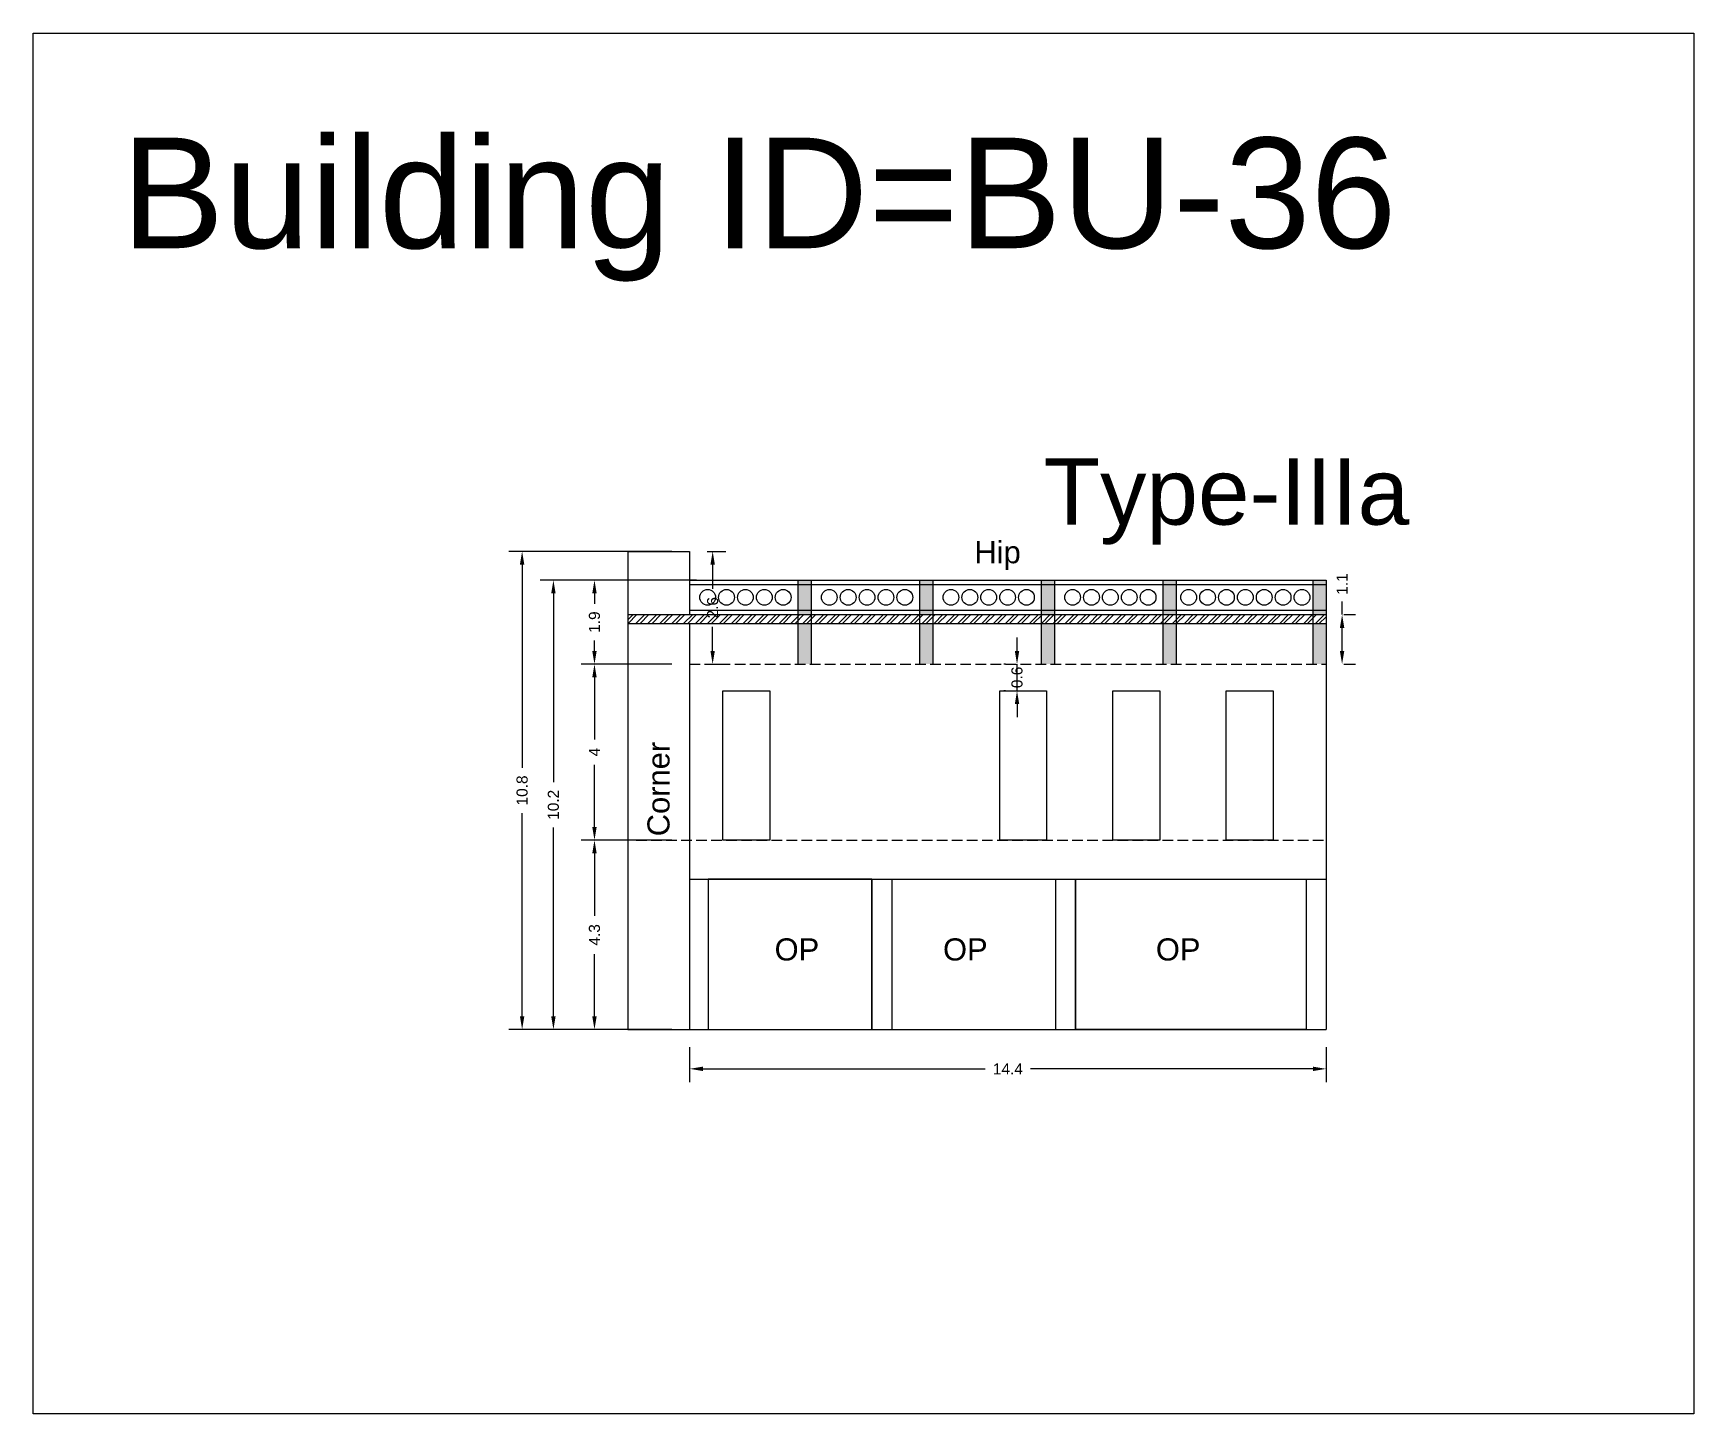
# Model space of a CAD drawing. Header units: metres. Extents: x 3416649 to 3417093, y -6712874 to -6712690.
# Drawn here: x 3416862 to 3416899.53, y -6712835.08 to -6712803.87 of the extents above; entities that cross this region are included whole.
import ezdxf

# ---------------------------------------------------------------- set-up
doc = ezdxf.new("R2010")
doc.units = ezdxf.units.M
doc.linetypes.add('ACAD_ISO02W100', pattern=[15, 12, -3])
doc.layers.add('Dotted', color=7, linetype='ACAD_ISO02W100', plot=False)
doc.styles.get("Standard").update_dxf_attribs({"font": 'arial.ttf'})
doc.dimstyles.new('ISO-25', dxfattribs={"dimtxt": 0.25, "dimasz": 0.3, "dimexe": 0.3, "dimexo": 0.4, "dimgap": 0.2, "dimtad": 0, "dimdec": 1, "dimdsep": 46, "dimtxsty": 'Standard', "dimcen": 2.5, "dimadec": 0, "dimazin": 0, "dimtfac": 1, "dimtdec": 1, "dimtmove": 0, "dimatfit": 3, "dimfxl": 1, "dimarcsym": 0})

# ---------------------------------------------------------------- blocks, each defined once
blk = doc.blocks.new('*D307')
at = {"color": 0, "lineweight": -2, "transparency": 16777216}
for p, q in [((3416884.235, -6712817.831), (3416884.235, -6712817.531)), ((3416883.974, -6712818.131), (3416883.935, -6712818.131)), ((3416884.235, -6712818.731), (3416884.235, -6712818.131)), ((3416883.974, -6712818.731), (3416883.935, -6712818.731)), ((3416884.235, -6712819.031), (3416884.235, -6712819.331))]:
    blk.add_line(p, q, dxfattribs=at)
at = {"color": 0, "transparency": 16777216}
for points in [[(3416884.185, -6712817.831), (3416884.285, -6712817.831), (3416884.235, -6712818.131)], [(3416884.185, -6712819.031), (3416884.285, -6712819.031), (3416884.235, -6712818.731)]]:
    blk.add_solid(points, dxfattribs=at)
at = {"layer": 'Defpoints', "color": 0, "transparency": 16777216}
for p in [(3416884.235, -6712818.131), (3416884.374, -6712818.131), (3416884.374, -6712818.731)]:
    blk.add_point(p, dxfattribs=at)
at = {"color": 0, "transparency": 16777216, "insert": (3416884.235, -6712818.431), "char_height": 0.25, "attachment_point": 5, "rotation": 90}
blk.add_mtext('0.6', dxfattribs=at)
blk = doc.blocks.new('*D308')
at = {"color": 0, "lineweight": -2, "transparency": 16777216}
for p, q in [((3416876.434, -6712822.111), (3416874.383, -6712822.111)), ((3416874.683, -6712822.411), (3416874.683, -6712823.819)), ((3416874.683, -6712826.091), (3416874.683, -6712824.684)), ((3416876.434, -6712826.391), (3416874.383, -6712826.391))]:
    blk.add_line(p, q, dxfattribs=at)
at = {"color": 0, "transparency": 16777216}
for points in [[(3416874.633, -6712822.411), (3416874.733, -6712822.411), (3416874.683, -6712822.111)], [(3416874.633, -6712826.091), (3416874.733, -6712826.091), (3416874.683, -6712826.391)]]:
    blk.add_solid(points, dxfattribs=at)
at = {"layer": 'Defpoints', "color": 0, "transparency": 16777216}
for p in [(3416874.683, -6712822.111), (3416876.834, -6712822.111), (3416876.834, -6712826.391)]:
    blk.add_point(p, dxfattribs=at)
at = {"color": 0, "transparency": 16777216, "insert": (3416874.683, -6712824.251), "char_height": 0.25, "attachment_point": 5, "rotation": 90}
blk.add_mtext('4.3', dxfattribs=at)
blk = doc.blocks.new('*D309')
at = {"color": 0, "lineweight": -2, "transparency": 16777216}
for p, q in [((3416876.434, -6712818.131), (3416874.383, -6712818.131)), ((3416874.683, -6712818.431), (3416874.683, -6712819.835)), ((3416874.683, -6712821.811), (3416874.683, -6712820.408)), ((3416876.434, -6712822.111), (3416874.383, -6712822.111))]:
    blk.add_line(p, q, dxfattribs=at)
at = {"color": 0, "transparency": 16777216}
for points in [[(3416874.633, -6712818.431), (3416874.733, -6712818.431), (3416874.683, -6712818.131)], [(3416874.633, -6712821.811), (3416874.733, -6712821.811), (3416874.683, -6712822.111)]]:
    blk.add_solid(points, dxfattribs=at)
at = {"layer": 'Defpoints', "color": 0, "transparency": 16777216}
for p in [(3416874.683, -6712818.131), (3416876.834, -6712818.131), (3416876.834, -6712822.111)]:
    blk.add_point(p, dxfattribs=at)
at = {"color": 0, "transparency": 16777216, "insert": (3416874.683, -6712820.121), "char_height": 0.25, "attachment_point": 5, "rotation": 90}
blk.add_mtext('4', dxfattribs=at)
blk = doc.blocks.new('*D310')
at = {"color": 0, "lineweight": -2, "transparency": 16777216}
for p, q in [((3416876.434, -6712816.231), (3416874.383, -6712816.231)), ((3416874.683, -6712816.531), (3416874.683, -6712816.765)), ((3416874.683, -6712817.831), (3416874.683, -6712817.597)), ((3416876.434, -6712818.131), (3416874.383, -6712818.131))]:
    blk.add_line(p, q, dxfattribs=at)
at = {"color": 0, "transparency": 16777216}
for points in [[(3416874.633, -6712816.531), (3416874.733, -6712816.531), (3416874.683, -6712816.231)], [(3416874.633, -6712817.831), (3416874.733, -6712817.831), (3416874.683, -6712818.131)]]:
    blk.add_solid(points, dxfattribs=at)
at = {"layer": 'Defpoints', "color": 0, "transparency": 16777216}
for p in [(3416874.683, -6712816.231), (3416876.834, -6712816.231), (3416876.834, -6712818.131)]:
    blk.add_point(p, dxfattribs=at)
at = {"color": 0, "transparency": 16777216, "insert": (3416874.683, -6712817.181), "char_height": 0.25, "attachment_point": 5, "rotation": 90}
blk.add_mtext('1.9', dxfattribs=at)
blk = doc.blocks.new('*D311')
at = {"color": 0, "lineweight": -2, "transparency": 16777216}
for p, q in [((3416876.988, -6712816.231), (3416873.455, -6712816.231)), ((3416873.755, -6712816.531), (3416873.755, -6712820.8)), ((3416873.755, -6712826.091), (3416873.755, -6712821.823)), ((3416876.434, -6712826.391), (3416873.455, -6712826.391))]:
    blk.add_line(p, q, dxfattribs=at)
at = {"color": 0, "transparency": 16777216}
for points in [[(3416873.705, -6712816.531), (3416873.805, -6712816.531), (3416873.755, -6712816.231)], [(3416873.705, -6712826.091), (3416873.805, -6712826.091), (3416873.755, -6712826.391)]]:
    blk.add_solid(points, dxfattribs=at)
at = {"layer": 'Defpoints', "color": 0, "transparency": 16777216}
for p in [(3416873.755, -6712816.231), (3416877.388, -6712816.231), (3416876.834, -6712826.391)]:
    blk.add_point(p, dxfattribs=at)
at = {"color": 0, "transparency": 16777216, "insert": (3416873.755, -6712821.311), "char_height": 0.25, "attachment_point": 5, "rotation": 90}
blk.add_mtext('10.2', dxfattribs=at)
blk = doc.blocks.new('*D312')
at = {"color": 0, "lineweight": -2, "transparency": 16777216}
for p, q in [((3416876.434, -6712815.581), (3416872.748, -6712815.581)), ((3416873.048, -6712815.881), (3416873.048, -6712820.473)), ((3416873.048, -6712826.091), (3416873.048, -6712821.5)), ((3416876.434, -6712826.391), (3416872.748, -6712826.391))]:
    blk.add_line(p, q, dxfattribs=at)
at = {"color": 0, "transparency": 16777216}
for points in [[(3416872.998, -6712815.881), (3416873.098, -6712815.881), (3416873.048, -6712815.581)], [(3416872.998, -6712826.091), (3416873.098, -6712826.091), (3416873.048, -6712826.391)]]:
    blk.add_solid(points, dxfattribs=at)
at = {"layer": 'Defpoints', "color": 0, "transparency": 16777216}
for p in [(3416873.048, -6712815.581), (3416876.834, -6712815.581), (3416876.834, -6712826.391)]:
    blk.add_point(p, dxfattribs=at)
at = {"color": 0, "transparency": 16777216, "insert": (3416873.048, -6712820.986), "char_height": 0.25, "attachment_point": 5, "rotation": 90}
blk.add_mtext('10.8', dxfattribs=at)
blk = doc.blocks.new('*D313')
at = {"color": 0, "lineweight": -2, "transparency": 16777216}
for p, q in [((3416876.834, -6712826.791), (3416876.834, -6712827.58)), ((3416891.224, -6712826.791), (3416891.224, -6712827.58)), ((3416877.134, -6712827.28), (3416883.517, -6712827.28)), ((3416890.924, -6712827.28), (3416884.542, -6712827.28))]:
    blk.add_line(p, q, dxfattribs=at)
at = {"color": 0, "transparency": 16777216}
for points in [[(3416877.134, -6712827.23), (3416877.134, -6712827.33), (3416876.834, -6712827.28)], [(3416890.924, -6712827.23), (3416890.924, -6712827.33), (3416891.224, -6712827.28)]]:
    blk.add_solid(points, dxfattribs=at)
at = {"layer": 'Defpoints', "color": 0, "transparency": 16777216}
for p in [(3416876.834, -6712826.391), (3416891.224, -6712826.391), (3416891.224, -6712827.28)]:
    blk.add_point(p, dxfattribs=at)
at = {"color": 0, "transparency": 16777216, "insert": (3416884.029, -6712827.28), "char_height": 0.25, "attachment_point": 5}
blk.add_mtext('14.4', dxfattribs=at)
blk = doc.blocks.new('*D314')
at = {"color": 0, "lineweight": -2, "transparency": 16777216}
for p, q in [((3416877.234, -6712815.581), (3416877.655, -6712815.581)), ((3416877.355, -6712815.881), (3416877.355, -6712816.427)), ((3416877.355, -6712817.831), (3416877.355, -6712817.286)), ((3416877.234, -6712818.131), (3416877.655, -6712818.131))]:
    blk.add_line(p, q, dxfattribs=at)
at = {"color": 0, "transparency": 16777216}
for points in [[(3416877.305, -6712815.881), (3416877.405, -6712815.881), (3416877.355, -6712815.581)], [(3416877.305, -6712817.831), (3416877.405, -6712817.831), (3416877.355, -6712818.131)]]:
    blk.add_solid(points, dxfattribs=at)
at = {"layer": 'Defpoints', "color": 0, "transparency": 16777216}
for p in [(3416876.834, -6712815.581), (3416877.355, -6712815.581), (3416876.834, -6712818.131)]:
    blk.add_point(p, dxfattribs=at)
at = {"color": 0, "transparency": 16777216, "insert": (3416877.355, -6712816.856), "char_height": 0.25, "attachment_point": 5, "rotation": 90}
blk.add_mtext('2.6', dxfattribs=at)
blk = doc.blocks.new('*D315')
at = {"color": 0, "lineweight": -2, "transparency": 16777216}
for p, q in [((3416891.583, -6712817.011), (3416891.583, -6712816.711)), ((3416891.624, -6712817.011), (3416891.883, -6712817.011)), ((3416891.583, -6712817.831), (3416891.583, -6712817.311)), ((3416891.624, -6712818.131), (3416891.883, -6712818.131))]:
    blk.add_line(p, q, dxfattribs=at)
at = {"color": 0, "transparency": 16777216}
for points in [[(3416891.533, -6712817.311), (3416891.633, -6712817.311), (3416891.583, -6712817.011)], [(3416891.533, -6712817.831), (3416891.633, -6712817.831), (3416891.583, -6712818.131)]]:
    blk.add_solid(points, dxfattribs=at)
at = {"layer": 'Defpoints', "color": 0, "transparency": 16777216}
for p in [(3416891.224, -6712817.011), (3416891.583, -6712817.011), (3416891.224, -6712818.131)]:
    blk.add_point(p, dxfattribs=at)
at = {"color": 0, "transparency": 16777216, "insert": (3416891.583, -6712816.32), "char_height": 0.25, "attachment_point": 5, "rotation": 90}
blk.add_mtext('1.1', dxfattribs=at)

msp = doc.modelspace()

# ---------------------------------------------------------------- hatches: boundary and pattern name
h = msp.add_hatch(color=256)
h.dxf.hatch_style = 1
h.paths.add_polyline_path([(3416891.224, -6712816.231), (3416890.924, -6712816.231), (3416890.924, -6712817.011), (3416891.224, -6712817.011)])
h.paths.add_polyline_path([(3416891.224, -6712817.211), (3416890.924, -6712817.211), (3416890.924, -6712818.131), (3416891.224, -6712818.131)])
h.paths.add_polyline_path([(3416887.834, -6712817.211), (3416887.534, -6712817.211), (3416887.534, -6712818.131), (3416887.834, -6712818.131)])
h.paths.add_polyline_path([(3416887.834, -6712816.231), (3416887.534, -6712816.231), (3416887.534, -6712817.011), (3416887.834, -6712817.011)])
h.paths.add_polyline_path([(3416885.084, -6712816.231), (3416884.784, -6712816.231), (3416884.784, -6712817.011), (3416885.084, -6712817.011)])
h.paths.add_polyline_path([(3416885.084, -6712817.211), (3416884.784, -6712817.211), (3416884.784, -6712818.131), (3416885.084, -6712818.131)])
h.paths.add_polyline_path([(3416882.334, -6712816.231), (3416882.034, -6712816.231), (3416882.034, -6712817.011), (3416882.334, -6712817.011)])
h.paths.add_polyline_path([(3416879.584, -6712816.231), (3416879.284, -6712816.231), (3416879.284, -6712817.011), (3416879.584, -6712817.011)])
h.paths.add_polyline_path([(3416879.584, -6712817.211), (3416879.284, -6712817.211), (3416879.284, -6712818.131), (3416879.584, -6712818.131)])
h = msp.add_hatch()
h.set_pattern_fill('ANSI32', color=256, scale=0.02)
h.set_pattern_definition([(45, (-18.82553, 0), (-0.134703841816, 0.134703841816), []), (45, (-18.73573, 0), (-0.134703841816, 0.134703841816), [])])
h.paths.add_polyline_path([(3416891.224, -6712817.011), (3416875.434, -6712817.011), (3416875.434, -6712817.211), (3416891.224, -6712817.211)])
h = msp.add_hatch(color=256)
h.dxf.hatch_style = 1
h.paths.add_polyline_path([(3416882.334, -6712817.211), (3416882.034, -6712817.211), (3416882.034, -6712818.131), (3416882.334, -6712818.131)])

# ---------------------------------------------------------------- linework, layer by layer
for points in [[(3416861.996, -6712803.867), (3416899.533, -6712803.867), (3416899.533, -6712835.078), (3416861.996, -6712835.078)], [(3416878.644, -6712818.731), (3416878.644, -6712822.111), (3416877.584, -6712822.111), (3416877.584, -6712818.731)], [(3416883.844, -6712822.111), (3416883.844, -6712818.731), (3416884.904, -6712818.731), (3416884.904, -6712822.111)], [(3416886.404, -6712822.111), (3416886.404, -6712818.731), (3416887.464, -6712818.731), (3416887.464, -6712822.111)], [(3416888.964, -6712822.111), (3416888.964, -6712818.731), (3416890.024, -6712818.731), (3416890.024, -6712822.111)], [(3416880.954, -6712822.991), (3416877.254, -6712822.991), (3416877.254, -6712826.391), (3416880.954, -6712826.391)], [(3416885.554, -6712822.991), (3416890.774, -6712822.991), (3416890.774, -6712826.391), (3416885.554, -6712826.391)]]:
    msp.add_lwpolyline(points, close=True)
for points in [[(3416875.434, -6712815.581), (3416876.834, -6712815.581)], [(3416875.434, -6712815.581), (3416875.434, -6712826.391)], [(3416876.834, -6712815.581), (3416876.834, -6712817.011)], [(3416876.834, -6712816.231), (3416891.224, -6712816.231)], [(3416876.834, -6712816.331), (3416891.224, -6712816.331)], [(3416879.284, -6712816.231), (3416879.284, -6712818.131)], [(3416879.584, -6712816.231), (3416879.584, -6712818.131)], [(3416882.034, -6712816.231), (3416882.034, -6712818.131)], [(3416882.334, -6712816.231), (3416882.334, -6712818.131)], [(3416884.784, -6712816.231), (3416884.784, -6712818.131)], [(3416885.084, -6712816.231), (3416885.084, -6712818.131)], [(3416887.534, -6712816.231), (3416887.534, -6712818.131)], [(3416887.834, -6712816.231), (3416887.834, -6712818.131)], [(3416890.924, -6712816.231), (3416890.924, -6712818.131)], [(3416891.224, -6712816.231), (3416891.224, -6712826.391)], [(3416875.434, -6712817.011), (3416891.224, -6712817.011)], [(3416875.434, -6712817.211), (3416891.224, -6712817.211)], [(3416876.834, -6712816.911), (3416891.224, -6712816.911)], [(3416876.834, -6712817.211), (3416876.834, -6712826.391)], [(3416876.834, -6712822.991), (3416891.224, -6712822.991)], [(3416877.254, -6712822.991), (3416877.254, -6712826.391)], [(3416880.954, -6712822.991), (3416880.954, -6712826.391)], [(3416881.404, -6712822.991), (3416881.404, -6712826.391)], [(3416885.104, -6712822.991), (3416885.104, -6712826.391)], [(3416885.554, -6712822.991), (3416885.554, -6712826.391)], [(3416890.774, -6712822.991), (3416890.774, -6712826.391)], [(3416875.434, -6712826.391), (3416891.224, -6712826.391)]]:
    msp.add_lwpolyline(points)
for centre in [(3416877.241, -6712816.621), (3416877.668, -6712816.621), (3416878.095, -6712816.621), (3416878.522, -6712816.621), (3416878.948, -6712816.621), (3416879.991, -6712816.621), (3416880.418, -6712816.621), (3416880.845, -6712816.621), (3416881.272, -6712816.621), (3416881.698, -6712816.621), (3416882.741, -6712816.621), (3416883.168, -6712816.621), (3416883.595, -6712816.621), (3416884.022, -6712816.621), (3416884.448, -6712816.621), (3416885.491, -6712816.621), (3416885.918, -6712816.621), (3416886.345, -6712816.621), (3416886.772, -6712816.621), (3416887.198, -6712816.621), (3416888.115, -6712816.621), (3416888.542, -6712816.621), (3416888.969, -6712816.621), (3416889.396, -6712816.621), (3416889.823, -6712816.621), (3416890.249, -6712816.621), (3416890.676, -6712816.621)]:
    msp.add_circle(centre, 0.178)
at = {"layer": 'Dotted', "ltscale": 0.02}
for points in [[(3416876.834, -6712818.131), (3416891.224, -6712818.131)], [(3416875.624, -6712822.111), (3416891.224, -6712822.111)]]:
    msp.add_lwpolyline(points, dxfattribs=at)

# ---------------------------------------------------------------- texts
at = {"attachment_point": 1}
for s, width, heights, insert, char_height in [('Building ID=BU-36', 67.86454, [0.517], (3416863.986, -6712806.228), 2.5), ('Type-IIIa', 9.99112, [0.517], (3416884.832, -6712813.477), 1.5), ('Hip', 1.17554, [0], (3416883.271, -6712815.35), 0.5), ('OP', 1.17554, [0], (3416878.755, -6712824.33), 0.5), ('OP', 1.17554, [0], (3416882.562, -6712824.33), 0.5), ('OP', 1.17554, [0], (3416887.373, -6712824.33), 0.5)]:
    msp.add_mtext_dynamic_manual_height_columns(s, width=width, gutter_width=12.5, heights=heights, dxfattribs=dict(at, insert=insert, char_height=char_height))
at = {"insert": (3416875.88, -6712822.022), "char_height": 0.5, "attachment_point": 1, "rotation": 90}
msp.add_mtext_dynamic_manual_height_columns('Corner', width=1.17554, gutter_width=12.5, heights=[0], dxfattribs=at)

# ---------------------------------------------------------------- dimensions: what is measured, and where the dimension line sits
for base, p1, p2, picture, middle in [((3416873.048, -6712815.581), (3416876.834, -6712826.391), (3416876.834, -6712815.581), '*D312', (3416873.048, -6712820.986)), ((3416877.355364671, -6712815.581327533), (3416876.834406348, -6712818.13132753), (3416876.834406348, -6712815.58132753), '*D314', (3416877.355364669, -6712816.856327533)), ((3416891.583, -6712817.011), (3416891.224, -6712818.131), (3416891.224, -6712817.011), '*D315', (3416891.583, -6712816.32)), ((3416873.755, -6712816.231), (3416876.834, -6712826.391), (3416877.388, -6712816.231), '*D311', (3416873.755, -6712821.311)), ((3416874.683, -6712816.231), (3416876.834, -6712818.131), (3416876.834, -6712816.231), '*D310', (3416874.683, -6712817.181)), ((3416874.683, -6712818.131), (3416876.834, -6712822.111), (3416876.834, -6712818.131), '*D309', (3416874.683, -6712820.121)), ((3416874.683, -6712822.111), (3416876.834, -6712826.391), (3416876.834, -6712822.111), '*D308', (3416874.683, -6712824.251))]:
    dim = msp.add_linear_dim(base=base, p1=p1, p2=p2, angle=90, dimstyle='ISO-25')
    dim.commit()
    dim.dimension.update_dxf_attribs({"geometry": picture, "text_midpoint": middle})
dim = msp.add_linear_dim(base=(3416884.235, -6712818.131), p1=(3416884.374, -6712818.731), p2=(3416884.374, -6712818.131), angle=90, dimstyle='ISO-25')
dim.commit()
dim.dimension.update_dxf_attribs({"geometry": '*D307', "text_midpoint": (3416884.235, -6712818.431), "dimtype": 160})
dim = msp.add_linear_dim(base=(3416891.224, -6712827.28), p1=(3416876.834, -6712826.391), p2=(3416891.224, -6712826.391), dimstyle='ISO-25')
dim.commit()
dim.dimension.update_dxf_attribs({"geometry": '*D313', "text_midpoint": (3416884.029, -6712827.28)})

doc.saveas('drawing.dxf')
